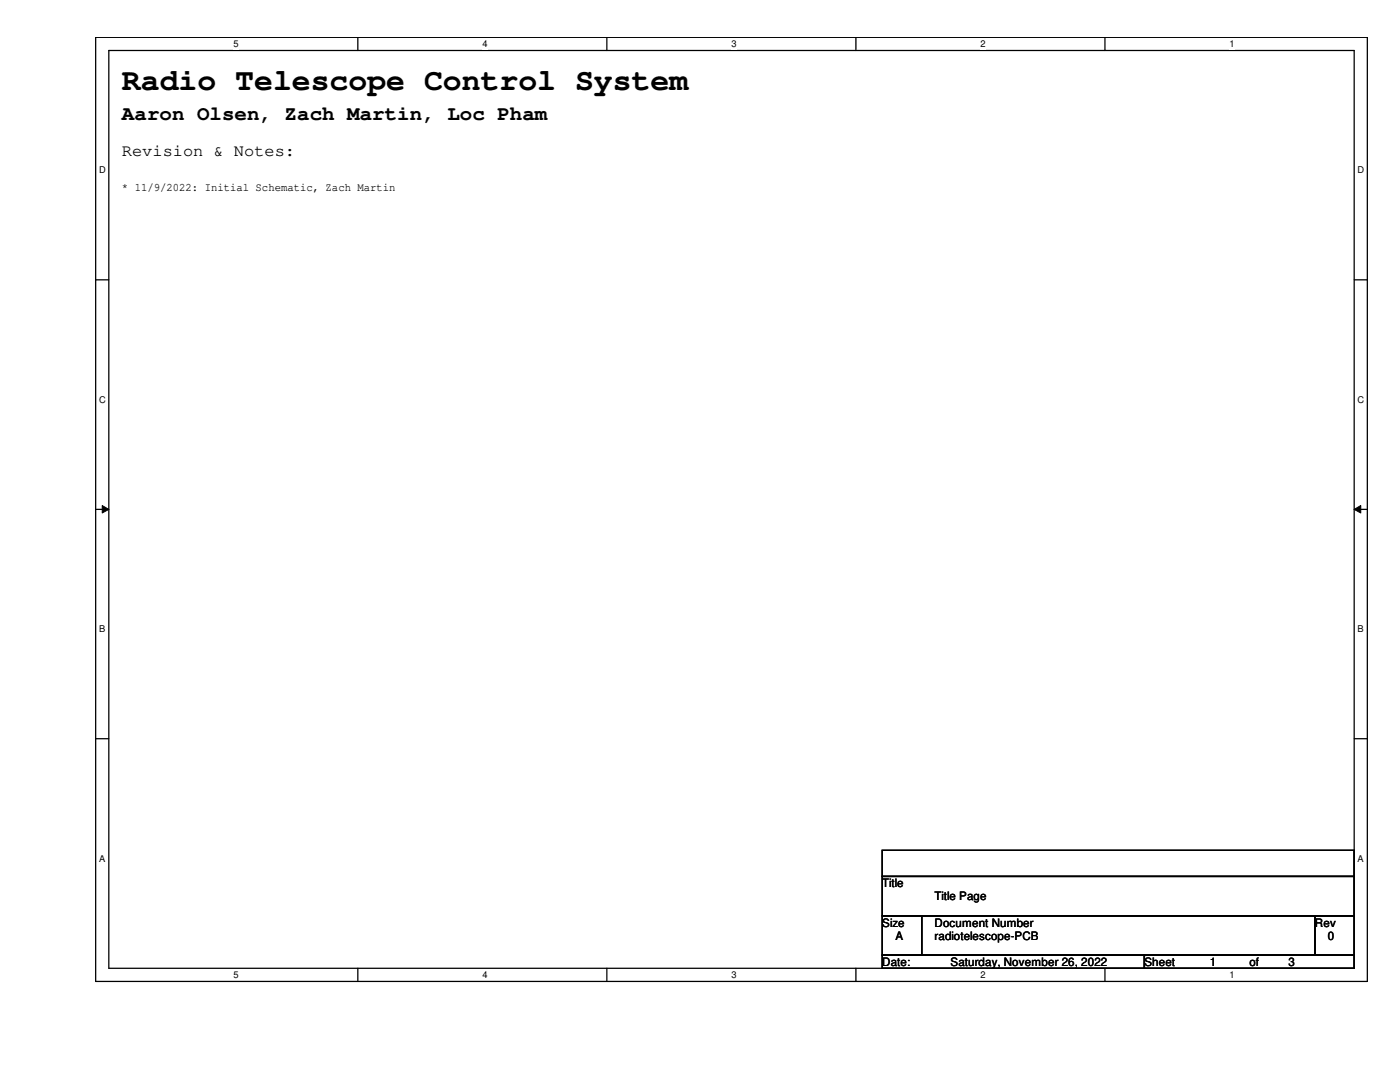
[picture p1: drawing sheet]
<svg xmlns="http://www.w3.org/2000/svg" width="279mm" height="216mm" viewBox="0 0 279 216" stroke-linecap="round" stroke-linejoin="round" font-family="sans-serif">
<defs><g id="words">
<text font-size="6.3" x="24.3" y="17.9">Radio Telescope Control System</text>
<text font-size="4.1" x="24.3" y="24">Aaron Olsen, Zach Martin, Loc Pham</text>
<text font-size="3.4" x="24.3" y="31.1">Revision &amp; Notes:</text>
<g font-size="2.3">
<text x="24.3" y="38.1">* 11/9/2022: Initial Schematic, Zach Martin</text>
<text x="176.1" y="177">Title</text>
<text x="186.5" y="179.7">Title Page</text>
<text x="176.1" y="184.9">Size</text>
<text x="186.5" y="184.9">Document Number</text>
<text x="262.4" y="184.9">Rev</text>
<text x="178.7" y="187.5">A</text>
<text x="186.5" y="187.5">radiotelescope-PCB</text>
<text x="265" y="187.5">0</text>
<text x="176.1" y="192.7">Date:</text>
<text x="189.7" y="192.7">Saturday, November 26, 2022</text>
<text x="228.4" y="192.7">Sheet</text>
<text x="241.5" y="192.7">1</text>
<text x="249.3" y="192.7">of</text>
<text x="257.2" y="192.7">3</text>
</g>
<g font-size="1.9">
<text x="46.6" y="9.4">5</text>
<text x="96.3" y="9.4">4</text>
<text x="146" y="9.4">3</text>
<text x="195.7" y="9.4">2</text>
<text x="245.4" y="9.4">1</text>
<text x="19.8" y="34.6">D</text>
<text x="270.9" y="34.6">D</text>
<text x="19.8" y="80.3">C</text>
<text x="270.9" y="80.3">C</text>
<text x="19.8" y="126.2">B</text>
<text x="270.9" y="126.2">B</text>
<text x="19.8" y="171.9">A</text>
<text x="270.9" y="171.9">A</text>
<text x="46.6" y="195.2">5</text>
<text x="96.3" y="195.2">4</text>
<text x="146" y="195.2">3</text>
<text x="195.7" y="195.2">2</text>
<text x="245.4" y="195.2">1</text>
</g>
</g></defs>
<path d="M19.1 7.5h253.8v188.3h-253.8zM21.7 10.1h248.6v183.1h-248.6z" fill="none" stroke="#000" stroke-width=".25"/>
<g fill="#fff">
<path d="M46.6 7.7h1v2.1h-1z"/>
<path d="M46.6 193.5h1v2.1h-1z"/>
</g>
<path d="M71.4 7.5v2.6M71.4 193.2v2.6" fill="none" stroke="#000" stroke-width=".25"/>
<g fill="#fff">
<path d="M96.3 7.7h1v2.1h-1z"/>
<path d="M96.3 193.5h1v2.1h-1z"/>
</g>
<path d="M121.1 7.5v2.6M121.1 193.2v2.6" fill="none" stroke="#000" stroke-width=".25"/>
<g fill="#fff">
<path d="M146 7.7h1v2.1h-1z"/>
<path d="M146 193.5h1v2.1h-1z"/>
</g>
<path d="M170.8 7.5v2.6M170.8 193.2v2.6" fill="none" stroke="#000" stroke-width=".25"/>
<g fill="#fff">
<path d="M195.7 7.7h1v2.1h-1z"/>
<path d="M195.7 193.5h1v2.1h-1z"/>
</g>
<path d="M220.5 7.5v2.6M220.5 193.2v2.6" fill="none" stroke="#000" stroke-width=".25"/>
<g fill="#fff">
<path d="M245.4 7.7h1v2.1h-1z"/>
<path d="M245.4 193.5h1v2.1h-1z"/>
<path d="M19.8 32.9h1.3v2.1h-1.3z"/>
<path d="M270.9 32.9h1.3v2.1h-1.3z"/>
<path d="M19.8 78.7h1.3v2.1h-1.3z"/>
<path d="M270.9 78.7h1.3v2.1h-1.3z"/>
</g>
<path d="M19.1 55.8h2.6M270.3 55.8h2.6" fill="none" stroke="#000" stroke-width=".25"/>
<g fill="#fff">
<path d="M19.8 124.5h1.2v2.1h-1.2z"/>
<path d="M270.9 124.5h1.3v2.1h-1.3z"/>
</g>
<path d="M19.1 101.6h2.6M270.3 101.6h2.6" fill="none" stroke="#000" stroke-width=".25"/>
<path d="M20.4 100.9l1.3 .7-1.3 .8zM270.3 101.6l1.3-.7v1.5z" fill="#000"/>
<path d="M20.4 100.9l1.3 .7-1.3 .8zM270.3 101.6l1.3-.7v1.5z" fill="none" stroke="#000" stroke-width=".2"/>
<g fill="#fff">
<path d="M19.8 170.3h1.2v2h-1.2z"/>
<path d="M270.9 170.3h1.3v2h-1.3z"/>
</g>
<path d="M19.1 147.4h2.6M270.3 147.4h2.6M176.1 169.7h94.2v5.2h-94.2zM176.1 174.9h94.2v7.9h-94.2zM176.1 182.8h7.8v7.8h-7.8zM176.1 190.6h52.3v2.6h-52.3zM183.9 182.8h78.5v7.8h-78.5zM228.4 190.6h41.9v2.6h-41.9zM262.4 182.8h7.9v7.8h-7.9z" fill="none" stroke="#000" stroke-width=".25"/>
<use href="#words"/>
</svg>
